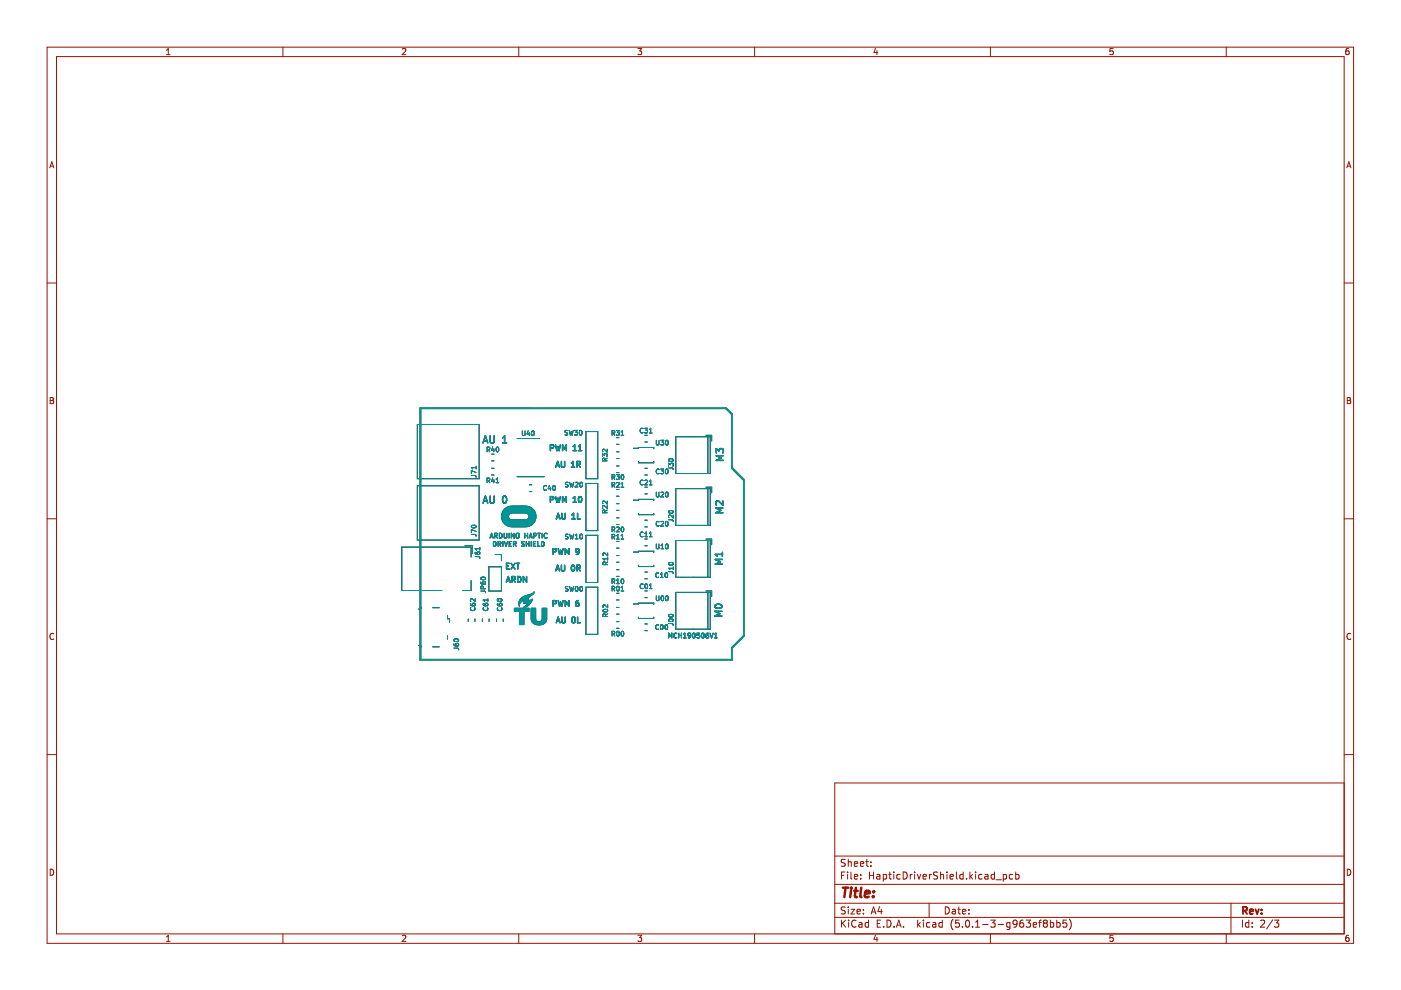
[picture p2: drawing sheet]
<svg xmlns="http://www.w3.org/2000/svg" width="297mm" height="210mm" viewBox="0 0 297 210" stroke-linecap="round" stroke-linejoin="round" font-family="sans-serif">
<g fill="none" stroke="#981200" stroke-width=".21">
<path d="M10 10h277v190h-277zM12 12h273v186h-273zM35.3 11.6h.8M35.3 10.7l.4-.4v1.3M60 10v2M85.3 10.4l.5-.1 .3 .4-.9 .9h.9M110 10v2M135.2 10.3h.9l-.5 .5 .4 .1v.6l-.2 .1-.6-.1M160 10v2M185.6 10.2l-.3 1h.8M185.9 10.7v.9M210 10v2"/>
<path d="M236 10.3h-.6l-.1 .6 .6-.1 .1 .7-.2 .1-.5-.1M260 10v2M285.9 10.3l-.3 .1-.2 .2-.1 .7 .3 .3 .4-.1-.1-.7h-.3l-.3 .2M10.6 35.6l.4-1.3 .4 1.3M10.7 35.2h.6M285.6 35.6l.4-1.3 .4 1.3M285.7 35.2h.6M10 60h2M285 60h2M10.6 84.3h.5l.2 .2-.2 .4 .2 .1 .1 .3-.3 .3h-.5zM10.6 84.9h.5M285.6 84.3h.5l.2 .2-.2 .4 .2 .1 .1 .3-.3 .3h-.5z"/>
<path d="M285.6 84.9h.5M10 110h2M285 110h2M11.4 134.4a.58 .58 0 0 0-.8 .5 .58 .58 0 0 0 .8 .6M286.4 134.4a.58 .58 0 0 0-.8 .5 .58 .58 0 0 0 .8 .6M10 160h2M285 166h-108v32M285 160h2M10.6 184.3a.66 .66 0 0 1 .8 .6 .66 .66 0 0 1-.8 .7zM35.3 198.7l.4-.4v1.3M35.3 199.6h.8M60 198v2"/>
<path d="M85.3 198.4l.5-.1 .3 .4-.9 .9h.9M110 198v2M135.2 198.3h.9l-.5 .5 .4 .1v.6l-.2 .1-.6-.1M160 198v2M177 194.5h108M177 191.5h108M177 187.5h108M177 181.5h108M178.4 195.1v1.5M178.4 185.6h.5M178.6 195.7l.7 .9M179.1 184.9h-.7v1.5"/>
<path d="M179.2 192.4l-.6-.1-.2 .1v.5l.7 .2 .1 .4-.3 .3-.6-.1M179.2 182.3l-.6-.1-.2 .1v.5l.7 .2 .1 .4-.3 .3-.6-.1M179.3 195.1l-.9 .8M179.7 184.9v.1M179.7 185.4v1M179.8 182.2v1.5M179.8 192.3v.1M179.8 192.8v1M179.8 182.8l.3-.1 .3 .1 .1 .9M179.9 195.1v.1M179.9 195.6v1M180.4 192.8h.8l-.8 1h.8"/>
<path d="M180.4 184.9v1.3l.2 .2M181.1 185.9l.7-.2v-.2l-.5-.1-.2 .2 .1 .7h.6M181.1 183.2l.7-.2v-.2l-.5-.1-.2 .2 .1 .7h.6M181.5 195.2a.71 .71 0 0 0-1 .5 .71 .71 0 0 0 .7 .9l.3-.2M181.7 193.3l.7-.2-.1-.2-.4-.1-.2 .2 .1 .7h.5M182.1 195.7h.6l.1 .9M182.4 183.2l.7-.2v-.2l-.5-.1-.2 .2 .1 .7h.6M182.5 186.2v.2M182.5 185.5v.1M182.8 195.9l-.5 .1-.2 .2 .2 .4 .5-.1M183.1 193.6v.2M183.1 192.9v.1"/>
<path d="M183.6 182.7h.5M183.8 182.2v1.3l.3 .2M184.1 195.7l-.4-.1-.3 .3 .2 .6h.5M184.1 195.1v1.5M184.3 185.6h.9M184.3 184.9v1.5M184.6 183.5v.2M184.6 182.8v.1M184.7 193.8l.5-1.5 .5 1.5M184.8 193.4h.8M185.2 184.9v1.5M185.6 198.2l-.3 1h.8"/>
<path d="M185.9 185.5h.6l.1 .9M185.9 198.7v.9M186 195.8h.5M186.5 192.2l-.4 1.1h1M186.6 185.7l-.5 .1-.3 .2 .3 .4 .5-.1M186.7 195.1h-.7v1.5h.7M186.8 192.8v1M187.3 185.5l.4-.1 .3 .3-.2 .6h-.5M187.3 185.4v1.5M187.3 196.4v.2M188.1 195.1a.76 .76 0 0 1 .8 .7 .76 .76 0 0 1-.8 .8zM188.4 185.4h.6"/>
<path d="M188.6 184.9v1.3l.4 .2M189.5 184.9v.1M189.5 185.4v1M189.6 196.4v.2M190.1 196.6l.5-1.5 .5 1.5M190.2 196.2h.7M190.8 185.5l-.4-.1-.3 .3 .2 .6h.5M191.5 184.9a.76 .76 0 0 1 .9 .7 .76 .76 0 0 1-.9 .8zM191.6 196.4v.2M193 185.4v1M193.4 185.4l-.4 .3M193.9 184.9v.1"/>
<path d="M193.9 185.4v1M194.5 185.4l.3 1 .4-1M194.6 195.1v1.5M194.7 196l.4 .6M195.1 195.6l-.5 .6M195.7 185.9l.7-.2-.1-.2-.4-.1-.2 .2 .1 .7h.5M195.8 195.1v.1M195.8 195.6v1M197 191.5v3M197.1 185.4v1M197.1 195.7l-.4-.1-.3 .3 .2 .6h.5M197.5 185.4l-.4 .3"/>
<path d="M197.8 195.7h.5l.1 .9M198.4 195.9l-.5 .1-.2 .2 .2 .4 .5-.1M198.8 185l-.6-.1-.3 .3 .2 .3 .6 .3v.4l-.2 .2-.6-.1M199.4 185.5l.2-.1 .4 .1 .1 .9M199.4 184.9v1.5M199.8 195.7l-.5-.1-.2 .3 .1 .6h.6M199.8 195.1v1.5M200.4 192.3a.76 .76 0 0 1 .9 .7 .76 .76 0 0 1-.9 .8zM200.8 184.9v.1M200.8 185.4v1M201.4 185.9l.7-.2v-.2l-.5-.1-.2 .2 .1 .7h.6M201.9 192.9h.6l.1 .9"/>
<path d="M202.1 194.9a1.72 1.72 0 0 0 0 2.3M202.6 193.1l-.5 .1-.3 .2 .3 .4 .5-.1M202.8 184.9v1.3l.2 .2M203.1 192.8h.5M203.3 192.3v1.3l.3 .2M203.3 195.1h-.7v.7l.2-.1h.5l.1 .2-.1 .5-.2 .2-.5-.2M204.1 193.3l.7-.2-.1-.2-.4-.1-.2 .2v.7h.6M204.1 196.4v.2M204.2 185.5l-.4-.1-.3 .3 .1 .6h.6M204.2 184.9v1.5M204.8 195.2l.3-.1a.8 .8 0 0 1 .5 .7 .8 .8 0 0 1-.5 .8l-.4-.6zM204.9 186.2v.2"/>
<path d="M205.4 193.6v.2M205.4 192.9v.1M205.6 184.9v1.5M205.8 185.8l.4 .6M206.2 196.4v.2M206.2 185.4l-.6 .6M206.8 196.6h.9M206.8 195.5l.5-.4v1.5M206.8 184.9v.1M206.8 185.4v1M208.2 185.5l-.4-.1-.3 .3 .1 .6h.6M208.3 196h1.2"/>
<path d="M208.8 185.5h.6l.1 .9M209.5 185.7l-.5 .1-.2 .2 .2 .4 .5-.1M210 198v2M210.1 195.1h.9l-.5 .6 .4 .1v.6l-.2 .2-.6-.2M210.8 185.5l-.4-.1-.3 .3 .2 .6h.5M210.8 184.9v1.5M211.2 186.5h1.1M211.6 196h1.2M212.7 185.5l.4-.1 .3 .3-.1 .6h-.6M212.7 185.4v1.5M214.1 195.7l-.4-.1-.3 .3 .2 .6h.5M214.1 195.6v1.2l-.3 .3-.3-.1"/>
<path d="M214.7 185.5l-.4-.1-.3 .3 .1 .6h.6M215.3 185.5l.5-.1 .3 .3-.2 .6h-.6M215.3 184.9v1.5M215.6 195.7l-.3 .3-.4-.1-.1-.2v-.3l.3-.3 .4 .1 .1 .2a1 1 0 0 1-.4 1.2h-.3M216.9 195.1l-.4 .1a1.01 1.01 0 0 0 0 1.4l.5-.2 .1-.5-.3-.2h-.5l-.1 .2M217.6 195.1h.9l-.5 .6 .4 .1v.6l-.2 .2-.6-.2M219.1 196.1l.7-.2-.1-.2-.4-.1-.2 .2v.7h.6M220.2 195.6h.6M220.8 195.1l-.4 .2v1.3M221.5 195.7l-.3 .3v.3l.3 .3h.3l.3-.3v-.3l-.3-.3M221.5 195.7l-.3-.3 .3-.3h.3l.3 .3-.3 .3M221.5 195.7h.3"/>
<path d="M222.7 195.7l.4-.1 .3 .3-.1 .6h-.6M222.7 195.1v1.5M224.1 195.7l.4-.1 .3 .3-.2 .6h-.5M224.1 195.1v1.5M226.1 195.1h-.7l-.1 .7 .3-.1h.5l.1 .2-.1 .5-.2 .2-.6-.2M226.7 194.9a1.72 1.72 0 0 1 0 2.3M236 198.3h-.6l-.1 .6h.6l.1 .6-.2 .1-.5-.1M260 198v2M261 191.5v6.5M263.4 195.1v1.5M264.8 195.7l-.5-.1-.2 .3 .1 .6h.6M264.8 195.1v1.5"/>
<path d="M265.5 196.4v.2M265.5 195.7v.1M267.3 195.2l.5-.1 .3 .4-.9 1.1h.9M269.8 195l-1.2 1.9M270.2 195.1h.9l-.5 .6 .5 .1v.6l-.3 .2-.6-.2M285.6 184.3a.66 .66 0 0 1 .8 .6 .66 .66 0 0 1-.8 .7zM285.9 198.3l-.3 .1-.2 .2-.1 .7 .3 .3 .4-.1-.1-.6-.3-.1-.3 .2"/>
</g>
<path d="M263.5 193.1l.8-.1 .1-.2-.1-.4-.8-.1v1.5M263.9 193.1l.5 .7M265 193.3l.7-.2-.1-.2-.4-.1-.2 .2v.7h.6M266.2 192.8l.3 1 .4-1M267.5 193.6v.2M267.5 192.9v.1" fill="none" stroke="#981200" stroke-width=".39"/>
<path d="M178.7 188.2h1.1M179.3 188.2l-.3 2M180.4 188.9l-.1 1.3M180.5 188.2v.2M181.1 188.9h.8M181.5 188.2l-.3 1.7 .1 .2 .4 .1M182.6 188.2l-.2 1.7 .2 .3M183.4 189.5l1-.1-.1-.4-.5-.1-.4 .3v.9h.8M185.1 190v.2M185.3 189l-.1 .2" fill="none" stroke="#981200" stroke-width=".52"/>
<g fill="none" stroke="#000" stroke-width=".21">
<path d="M88.5 90h13.1v11.5h-13.1zM89.1 86.5l64.8-.1 1.4 1.4v11.4l2.5 2.5v33.2l-2.5 2.5v2.6h-66.2zM100.9 98.9v.5M100.9 99.1h-1l.3 .3M103.3 95.3h.4l.1-.4-.5-.1v1M103.5 95.3l.3 .5M104.2 99.3h.5M104.2 97.7h.5M104.2 96.3h.5M104.5 94.8l-.3 .7h.6M104.7 95.1v.7M105.3 94.9l.1-.1a.49 .49 0 0 1 .4 .5 .49 .49 0 0 1-.5 .5l-.1-.4z"/>
<path d="M109.7 93h4.6M110.7 91.4v.8l.2 .2 .4-.2v-.8M112 91.3l-.3 .7h.7M112.2 91.7v.7M112.8 91.4h.1a.49 .49 0 0 1 .4 .5 .49 .49 0 0 1-.5 .4l-.1-.3zM120.3 91.3h-.5a.42 .42 0 0 0 .5 .6v.3h-.5M120.7 91.3l.2 1 .2-.8 .2 .8 .2-1M121.8 91.3h.6l-.3 .3 .3 .1v.5h-.6M122.9 91.3h.2a.49 .49 0 0 1 .3 .5 .49 .49 0 0 1-.4 .4l-.2-.3zM124.2 91.5h2.5v10h-2.5zM127.7 96.8v-.6l.4 .3 .1-.3h.4v.6M128.3 97.7l-.1-.5h-.4l-.1 .5h1"/>
<path d="M128.7 95.2v.7l-.7-.7-.3 .2 .1 .4M128.7 97.1l-.4 .4M129.8 91.8h.4l.1-.4-.5-.1v1M130 91.8l.3 .5M130.7 91.3h.6l-.3 .4 .2 .1v.4h-.5M130.7 98.8h.5M130.7 94.2h.5M130.7 92.8h.5M130.7 95.8h.5M130.7 97.2h.5M131.7 92.3h.5M131.7 91.6l.3-.3v1"/>
<path d="M134.3 95.1h1.1v-.2h3.2v.3M135.4 97.9v.2h3.2v-.2M136.3 90.9a.44 .44 0 0 0-.6 .4 .44 .44 0 0 0 .6 .4M136.7 90.8h.6l-.3 .4 .2 .1v.4h-.5M136.7 99.3h.5M136.7 93.7h.5M136.7 92.3h.5M137.7 91.1l.3-.3v1M137.7 91.8h.5M139.1 93.4v.8l.2 .2 .4-.2v-.8M139.7 99.5a.44 .44 0 0 0-.6 .5 .44 .44 0 0 0 .6 .4M140.1 99.5h.6l-.3 .3 .2 .1v.5h-.5"/>
<path d="M140.1 93.4h.6l-.3 .3 .3 .1v.5h-.6M141.2 99.5h.1a.49 .49 0 0 1 .4 .5 .49 .49 0 0 1-.5 .4l-.1-.3zM141.2 93.4h.1a.49 .49 0 0 1 .4 .5 .49 .49 0 0 1-.5 .4l-.1-.3zM141.7 98.8v-.6l.4 .3 .1-.2h.4v.5M141.7 99.2l.9 .1 .1 .3M141.8 97.4a.49 .49 0 0 1 .6-.2 .49 .49 0 0 1 .3 .5 .49 .49 0 0 1-.6 .2 .49 .49 0 0 1-.3-.5zM143.3 92.6h7.3v7.8h-7.3zM149.7 92.3h1.2v1.2M150.1 92.6v7.8M88.5 103h13.1v11.5h-13.1zM98.6 115.7h1.6v1.7M99.9 118.1v-2.1h-14.7v9.2h8.5"/>
<path d="M99.9 113.3l.9 .1 .1 .3M99.9 100.8l.9 .1 .1 .3M100 111.5a.49 .49 0 0 1 .6-.2 .49 .49 0 0 1 .3 .5 .49 .49 0 0 1-.6 .2 .49 .49 0 0 1-.3-.5zM100.7 117.1l.3 .4 .5 .1 .2-.2-.1-.3h-.4l-.1 .3 .2 .2M100.7 118l.9 .1 .1 .3M100.9 100.2l-1-.4v.6M100.9 112.7l-1-.4v.6M101.7 116.1v.5M101.7 116.3h-1l.3 .3M103.3 101.9l.4-.1 .1-.4h-.5v1M103.5 101.9l.3 .5M104.2 100.7h.5"/>
<path d="M104.5 101.3l-.3 .7h.6M104.7 101.7v.7M105 117.6h1.3v1.3M105.2 102.4h.5M105.2 101.6l.3-.2v1M109.7 101h.1M109.7 101.1h5.7M112.2 102.8h.5M112.2 104.2h.5M115.8 103a.44 .44 0 0 0-.6 .5 .44 .44 0 0 0 .6 .4M116.5 102.9l-.3 .7h.6M116.7 103.3v.7"/>
<path d="M117.3 103h.1a.49 .49 0 0 1 .4 .5 .49 .49 0 0 1-.5 .4l-.1-.3zM119.9 113.3a.42 .42 0 0 0 .5 .6v.3h-.5M120 113.3h-.1M120 113.3h.4M120.4 102.3h-.5a.42 .42 0 0 0 .5 .6v.3h-.5M120.8 113.3l.2 1 .2-.8 .2 .8 .2-1M120.8 102.3l.2 1 .2-.8 .2 .8 .2-1M122 114.3h.5M122 102.3h.4l.1 .2-.6 .8h.6M122 113.5l.3-.2v1M123 113.3h.2a.49 .49 0 0 1 .3 .5 .49 .49 0 0 1-.4 .4l-.2-.3zM123 102.3h.2a.49 .49 0 0 1 .3 .5 .49 .49 0 0 1-.4 .4l-.2-.3z"/>
<path d="M124.2 102.5h2.5v10h-2.5zM124.2 113.5h2.5v10h-2.5zM128.3 108.7l-.1-.5h-.4l-.1 .5h1M128.4 119.7l-.1-.5h-.4l-.1 .5h1M128.7 106.2v.7l-.7-.7-.3 .2 .1 .4M128.7 107.2v.6l-.7-.6-.3 .2 .1 .4M128.7 108.1l-.4 .4M128.8 117.2v.7l-.7-.7-.3 .2 .1 .4M128.8 118.2v.6M128.8 119.1l-.4 .4M128.8 118.5h-1l.3 .3M129.8 112.3l.4-.1 .1-.4h-.5v1"/>
<path d="M129.8 101.2l.4-.1 .1-.4h-.5v1M129.8 113.8h.4l.1-.4-.5-.1v1M129.8 102.8h.4l.1-.4-.5-.1v1M130 113.8l.3 .5M130 112.3l.3 .5M130 102.8l.3 .5M130 101.2l.3 .5M130.7 100.7h.6l-.3 .3 .2 .1v.5h-.5M130.7 114.3h.6M130.7 111.8h.4l.2 .2-.6 .8h.6M130.7 102.4l.4-.1 .2 .3-.6 .7h.6M130.7 113.6l.3-.3v1"/>
<path d="M130.7 108.2h.5M130.7 114.8h.5M130.7 116.2h.5M130.7 119.2h.5M130.7 117.8h.5M130.7 111.2h.5M130.7 109.8h.5M130.7 105.2h.5M130.7 103.8h.5M130.7 106.8h.5M130.7 100.2h.5M131.7 114.3h.5"/>
<path d="M131.7 103.3h.5M131.7 102.6l.3-.3v1M131.7 113.6l.3-.3v1M131.8 111.8h.1a.49 .49 0 0 1 .4 .5 .49 .49 0 0 1-.5 .4l-.1-.3zM131.8 100.7h.1a.49 .49 0 0 1 .4 .5 .49 .49 0 0 1-.5 .4l-.1-.3zM134.3 117.1h1.1v-.2h3.2v.3M134.3 106.1h1.1v-.2h3.2v.3M135.4 108.9v.2h3.2v-.2M135.4 119.9v.2h3.2v-.2M136.3 112.9a.44 .44 0 0 0-.6 .4 .44 .44 0 0 0 .6 .4M136.3 101.9a.44 .44 0 0 0-.6 .4 .44 .44 0 0 0 .6 .4M136.7 101.9l.4-.1 .2 .3-.6 .7h.6"/>
<path d="M136.7 113.8h.6M136.7 113.1l.3-.3v1M136.7 114.3h.5M136.7 115.7h.5M136.7 110.3h.5M136.7 111.7h.5M136.7 103.3h.5M136.7 104.7h.5M136.7 100.7h.5M137.7 102.1l.3-.3v1M137.7 113.1l.3-.3v1M137.7 113.8h.5"/>
<path d="M137.7 102.8h.5M139.1 115.4v.8l.2 .2 .4-.2v-.8M139.1 104.4v.8l.2 .2 .4-.2v-.8M139.7 110.6a.44 .44 0 0 0-.6 .5 .44 .44 0 0 0 .6 .4M140.1 110.6h.4l.2 .2-.6 .8h.6M140.1 116.4h.6M140.1 115.6l.3-.2v1M140.1 104.4h.4l.2 .2-.6 .8h.6M141.2 110.6h.1a.49 .49 0 0 1 .4 .5 .49 .49 0 0 1-.5 .4l-.1-.3zM141.2 104.4h.1a.49 .49 0 0 1 .4 .5 .49 .49 0 0 1-.5 .4l-.1-.3zM141.2 115.4h.1a.49 .49 0 0 1 .4 .5 .49 .49 0 0 1-.5 .4l-.1-.3zM141.7 110.2l.9 .1 .1 .3"/>
<path d="M141.8 108.4a.49 .49 0 0 1 .6-.2 .49 .49 0 0 1 .3 .5 .49 .49 0 0 1-.6 .2 .49 .49 0 0 1-.3-.5zM141.8 119.4a.49 .49 0 0 1 .6-.2 .49 .49 0 0 1 .3 .5 .49 .49 0 0 1-.6 .2 .49 .49 0 0 1-.3-.5zM142.7 109.2v.6l-.7-.6-.3 .2 .1 .4M143.3 103.6h7.3v7.8h-7.3zM143.3 114.6h7.3v7.8h-7.3zM149.7 114.3h1.2v1.2M149.7 103.3h1.2v1.2M150.1 103.6v7.8M150.1 114.6v7.8M88.7 136.9h.5v.3h.1M89.3 128.9h-.1v.3h-.5M91.7 128.9h1.4"/>
<path d="M91.7 137.2h1.4M94.9 130.5v.7h.4v.7M94.9 134.8v.7M96.2 137.4l.9 .1 .1 .3M96.2 136.5l.3 .4 .5 .1 .2-.2-.1-.3h-.4l-.1 .3 .2 .2M96.3 135.6a.49 .49 0 0 1 .6-.2 .49 .49 0 0 1 .3 .5 .49 .49 0 0 1-.6 .2 .49 .49 0 0 1-.3-.5zM99.3 131.2v.6M99.7 128l.3 .4 .5 .1 .2-.2-.1-.4-.4 .1-.1 .3 .2 .2M99.8 128.8a.44 .44 0 0 0 .4 .7 .44 .44 0 0 0 .4-.7M99.9 123.1v2.1h-1.8M100.7 131.2v.6M100.7 126.9v.7l-.7-.7-.3 .2 .1 .4"/>
<path d="M101.9 125.3l.9 .1 .1 .3M101.9 123.4l.3 .4 .5 .1 .2-.2-.1-.3h-.4l-.1 .3 .2 .2M102 122.5a.49 .49 0 0 1 .6-.2 .49 .49 0 0 1 .3 .5 .49 .49 0 0 1-.6 .2 .49 .49 0 0 1-.3-.5zM102.3 131.2v.6M102.4 128l.3 .4 .5 .1 .2-.2-.1-.4-.4 .1-.1 .3 .2 .2M102.5 124.8l-.1-.4-.4-.1-.1 .5h1M102.5 128.8a.44 .44 0 0 0 .4 .7 .44 .44 0 0 0 .4-.7M103.4 126.9v.6M103.4 127.2h-1l.3 .3M103.7 120.2h2.6v5.1h-2.6zM103.7 131.2v.6M105.3 131.2v.6"/>
<path d="M105.4 128l.3 .4 .5 .1 .2-.2-.1-.4-.4 .1-.1 .3 .2 .2M105.5 127.1a.49 .49 0 0 1 .6-.2 .49 .49 0 0 1 .3 .5 .49 .49 0 0 1-.6 .2 .49 .49 0 0 1-.3-.5zM105.5 128.8a.44 .44 0 0 0 .4 .7 .44 .44 0 0 0 .4-.7M106.7 131.2v.6M120.4 124.4h-.5a.42 .42 0 0 0 .5 .6v.3h-.5M120.8 124.4l.2 1 .2-.8 .2 .8 .2-1M122.1 124.4h.1a.49 .49 0 0 1 .4 .5 .49 .49 0 0 1-.5 .4l-.1-.3zM123 124.4h.2a.49 .49 0 0 1 .3 .5 .49 .49 0 0 1-.4 .4l-.2-.3zM124.2 124.5h2.5v10h-2.5zM127.9 129.3a.48 .48 0 0 1 .6-.2 .48 .48 0 0 1 .3 .5 .49 .49 0 0 1-.6 .2 .49 .49 0 0 1-.3-.5zM128.4 130.7l-.1-.5h-.4l-.1 .5h1M128.8 128.2v.7l-.7-.7-.3 .2 .1 .4"/>
<path d="M128.8 130.1l-.4 .4M129.8 124.8h.4l.1-.4-.5-.1v1M129.8 123.3l.4-.1 .1-.4h-.5v1M129.8 134.4l.4-.1 .1-.4h-.5v1M130 134.4l.3 .5M130 124.8l.3 .5M130 123.3l.3 .5M130.7 123l.3-.2v1M130.7 123.8h.6M130.7 127.2h.5M130.7 131.8h.5M130.7 130.2h.5"/>
<path d="M130.7 133.2h.5M130.7 125.8h.5M130.7 128.8h.5M130.7 120.8h.5M130.7 122.2h.5M130.8 124.4l.2-.1a.49 .49 0 0 1 .3 .5 .49 .49 0 0 1-.4 .5l-.2-.4zM130.9 133.9h.1a.49 .49 0 0 1 .3 .5 .49 .49 0 0 1-.4 .4l-.2-.3zM131.7 125.3h.5M131.7 124.6l.3-.3v1M131.8 133.9h.1a.49 .49 0 0 1 .4 .5 .49 .49 0 0 1-.5 .4l-.1-.3zM131.8 122.8h.1a.49 .49 0 0 1 .4 .5 .49 .49 0 0 1-.5 .4l-.1-.3zM134.3 128.1h1.1v-.2h3.2v.3"/>
<path d="M135.4 130.9v.2h3.2v-.2M136.3 123.9a.44 .44 0 0 0-.6 .4 .44 .44 0 0 0 .6 .4M136.7 133.7h.5M136.7 132.3h.5M136.7 125.3h.5M136.7 126.7h.5M136.7 121.3h.5M136.7 122.7h.5M136.8 123.9h.1a.45 .45 0 0 1 .4 .4 .45 .45 0 0 1-.4 .5l-.2-.4zM137.2 123.9h.1M137.7 124.8h.5M137.7 124.1l.3-.3v1"/>
<path d="M139.1 126.4v.8l.2 .2 .4-.2v-.8M139.6 132.5a.44 .44 0 0 0-.6 .5 .44 .44 0 0 0 .6 .4M139.6 121.5a.44 .44 0 0 0-.6 .5 .44 .44 0 0 0 .6 .4M140 121.7l.3-.2v1M140 122.5h.6M140.1 132.5h.2a.49 .49 0 0 1 .3 .5 .49 .49 0 0 1-.4 .4l-.2-.3zM140.2 126.4h.2a.49 .49 0 0 1 .3 .5 .49 .49 0 0 1-.4 .4l-.2-.3zM141.1 132.5h.1a.49 .49 0 0 1 .4 .5 .49 .49 0 0 1-.5 .4l-.1-.3zM141.1 121.5h.1a.49 .49 0 0 1 .4 .5 .49 .49 0 0 1-.5 .4l-.1-.3zM141.2 126.4h.1a.49 .49 0 0 1 .4 .5 .49 .49 0 0 1-.5 .4l-.1-.3zM141.7 132.2l.9 .1 .1 .3M141.7 121.2l.9 .1 .1 .3"/>
<path d="M141.8 130.4a.49 .49 0 0 1 .6-.2 .49 .49 0 0 1 .3 .5 .49 .49 0 0 1-.6 .2 .49 .49 0 0 1-.3-.5zM141.8 131.3a.48 .48 0 0 1 .6-.1 .48 .48 0 0 1 .3 .4 .49 .49 0 0 1-.6 .3 .49 .49 0 0 1-.3-.5zM142.7 120.2v.6M142.7 120.5h-1l.3 .3M143.3 125.6h7.3v7.8h-7.3zM149.7 125.3h1.2v1.2M150.1 125.6v7.8"/>
</g>
<g fill="none" stroke="#000" stroke-width=".25">
<path d="M103.9 114.1l.3-1 .4 1M104 113.8h.5M104.6 114.8a.51 .51 0 0 1 .6 .5 .51 .51 0 0 1-.6 .5zM104.9 113.6h.5v-.4l-.5-.1v1M105.1 113.6l.4 .5M105.6 115.4l.5-.1 .1-.4-.6-.1v1M105.9 115.4l.3 .4M105.9 113.1a.51 .51 0 0 1 .6 .5 .51 .51 0 0 1-.6 .5zM106.6 114.8v1M106.9 113.1v.8l.2 .2 .4-.2v-.8M107 114.8l.3 1 .3-1M107.9 113.1v1"/>
<path d="M108 115.3h.3M108.4 114.8h-.4v1h.4M108.9 115.4l.4-.1 .1-.4-.5-.1v1M109 113.1v1l-.6-1v1M109.1 115.4l.3 .4M109.6 113.1l.4 .1 .1 .5-.3 .4-.3-.2-.1-.5zM111.2 114.9h-.6a.42 .42 0 0 0 .5 .5v.4h-.5M111.3 113.1v1M111.3 113.6h.5M111.6 115.3h.6M111.6 114.8v1M111.8 113.1v1"/>
<path d="M112.2 114.8v1M112.2 114.1l.3-1 .3 1M112.3 113.8h.4M112.6 114.8v1M113.1 115.3h.3M113.2 113.6h.5v-.4l-.5-.1v1M113.6 114.8h-.5v1h.5M114 114.8v1h.5M114 113.1h.6M114.3 113.1v1M114.8 114.8a.51 .51 0 0 1 .6 .5 .51 .51 0 0 1-.6 .5zM114.9 113.1v1"/>
<path d="M116 113.2a.44 .44 0 0 0-.6 .4 .44 .44 0 0 0 .6 .4M141.8 135.3v-1l.3 .7 .3-.7v1M143.5 134.3a.44 .44 0 0 0-.6 .5 .44 .44 0 0 0 .6 .4M143.9 134.3v1M143.9 134.7h.6M144.5 134.3v1M144.9 135.3h.6M144.9 134.5l.3-.2v1M146.4 134.7l-.2 .2-.2-.1-.1-.5h.3l.2 .1v.6l-.4 .3M146.9 134.3h.2a.49 .49 0 0 1 .3 .5 .49 .49 0 0 1-.4 .4l-.2-.3zM148.3 134.3h-.5v.4h.4l.1 .5h-.5M148.8 134.3h.2a.49 .49 0 0 1 .3 .5 .49 .49 0 0 1-.4 .4l-.2-.3z"/>
<path d="M150.1 134.3l-.4 .2v.6l.2 .2 .3-.1-.1-.5-.2-.1-.2 .2M150.5 134.3l.4 1 .3-1M151.5 135.3h.6M151.5 134.5l.3-.2v1"/>
</g>
<g fill="none" stroke="#000" stroke-width=".3">
<path d="M102.4 93.9l.5-1.5 .5 1.5M102.6 93.5h.7M103.9 92.4v1.2l.3 .3 .4-.1 .2-.2v-1.2M106.6 93.9h.8M106.6 92.8l.4-.4v1.5M116.7 95l.6-.1v-.4l-.6-.2v1.2M117.8 94.3l.3 1.2 .2-.8 .2 .8 .3-1.2M117.8 99l.4-1.2 .4 1.2M117.9 98.7h.6M119 97.8v1l.3 .2 .4-.2v-1M119.3 95.5v-1.2l.4 .9 .4-.9v1.2M121.1 99h.7"/>
<path d="M121.1 98.2l.4-.4v1.2M121.5 94.7l.3-.4v1.2M121.5 95.5h.7M122.3 98.5l.6-.1 .1-.4-.7-.2v1.2M122.6 98.5l.4 .5M122.6 95.5h.7M122.6 94.7l.4-.4v1.2M151.9 96v-.9l.5 .5 .2-.4h.6l.2 .2-.2 .6M153.4 96.6h-1.5l1 .5-1 .5h1.5M102.4 106.7l.5-1.5 .5 1.5M102.6 106.3h.7M103.9 105.2v1.2l.3 .3 .4-.1 .2-.2v-1.2"/>
<path d="M106.7 105.3l.2-.1a.8 .8 0 0 1 .5 .7 .8 .8 0 0 1-.5 .8l-.3-.6zM108 119.4h-.6v1.2h.6M108.4 119.4l.8 1.2M109.2 119.4l-.8 1.2M109.5 119.4h.6M109.8 119.4v1.2M116.7 105.9h.6v-.5l-.6-.1v1.2M117.3 117l.5-.1 .1-.4-.6-.2v1.2M117.8 105.3l.3 1.2 .2-.9 .2 .9 .3-1.2M117.9 110l.4-1.2 .4 1.2M118.1 109.7h.5M118.4 116.3l.2 1.2 .3-.8 .2 .8 .3-1.2"/>
<path d="M119 119.8v1l.3 .2 .4-.2v-1M119.1 108.8v1l.3 .2 .4-.2v-1M119.3 106.5v-1.2l.4 .9 .4-.9v1.2M119.8 117.5v-1.2l.4 .9 .4-.9v1.2M121.3 120l.1-.2a.64 .64 0 0 1 .4 .6 .64 .64 0 0 1-.4 .6l-.3-.4zM121.3 110h.6M121.3 109.2l.3-.4v1.2M121.5 106.5h.7M121.5 105.6l.3-.3v1.2M122.5 108.8v1.2h.5M122.8 116.9l-.3 .2-.3-.1-.1-.5 .4-.2 .3 .3-.1 .7-.2 .2h-.3M122.8 105.4l.1-.1a.64 .64 0 0 1 .4 .6 .64 .64 0 0 1-.4 .6l-.3-.5z"/>
<path d="M153.2 118.6h-1.5l1 .5-1 .5h1.5M153.2 117.1v.9M153.2 117.5h-1.5l.4 .5M153.3 107.7h-1.5l1 .5-1 .5h1.5M153.3 106.2v.9l-1.1-.9-.4 .3 .1 .6M107.4 123.4l.4-1.2 .4 1.2M107.4 120h.4M107.5 123.1h.5M108.6 122.9l.5-.1 .1-.4-.6-.2v1.2M108.8 122.9l.4 .5M109.8 122.2a.61 .61 0 0 1 .6 .6 .61 .61 0 0 1-.6 .6zM111.6 122.2v1.2l-.6-1.2v1.2"/>
<path d="M117.3 128l.5-.1 .1-.4-.6-.2v1.2M117.8 121l.4-1.2 .4 1.2M117.9 132l.4-1.2 .4 1.2M117.9 120.7h.6M118.1 131.7h.5M118.4 127.3l.2 1.2 .3-.8 .2 .8 .3-1.2M119.1 130.8v1l.3 .2 .4-.2v-1M119.8 128.5v-1.2l.4 .9 .4-.9v1.2M121.4 131l.1-.2a.64 .64 0 0 1 .5 .6 .64 .64 0 0 1-.5 .6l-.2-.4zM122.3 120.5l.6-.1 .1-.4-.7-.2v1.2M122.5 130.8v1.2h.5M122.6 120.5l.4 .5"/>
<path d="M122.6 127.3l-.3 .1-.2 .2v.7l.2 .2 .4-.1-.1-.5-.3-.1-.2 .2M151.6 128.3a.89 .89 0 0 1 1.5 .3 .85 .85 0 0 1-1.5-.1zM153.1 129.6h-1.5l1 .5-1 .5h1.5"/>
</g>
<path d="M89.1 86.6h64.8l1.3 1.2v11.5l2.5 2.5v33l-2.5 2.6v2.5h-66.1z" fill="none" stroke="#000" stroke-width=".38"/>
<g fill="#000" stroke="#000" stroke-width=".21">
<path d="M107 108l.6-.5 .7-.2h3.2a2.25 2.25 0 0 1 2.1 2.6 2.25 2.25 0 0 1-2.8 1.8h-2.3a2.2 2.2 0 0 1-2.2-2.2l1.5 .1a1.38 1.38 0 0 0 1.8 .6h1.9a.78 .78 0 0 0 .6-1 .78 .78 0 0 0-1.1-.4h-2.6a.74 .74 0 0 0-.6 .7h-1.5l.2-.9z" fill-rule="evenodd"/>
<path d="M109.1 129h3.1v.6h-1.1v2.8h-1v-2.8h-1z" fill-rule="evenodd"/>
<path d="M110.5 126.9l.9-.6 1.4-.4 .4-.4-.1 .4-.6 .4a.54 .54 0 0 0-.5 .4 .54 .54 0 0 0 .2 .6l.7-.3a1.98 1.98 0 0 1-1.8 1.7l.5-.4 .1-.7a.37 .37 0 0 1-.3 .4 .37 .37 0 0 1-.4-.5l.4-.7-.7 .6a1.2 1.2 0 0 0-.6 1.1 1.43 1.43 0 0 1 .4-1.6z" fill-rule="evenodd"/>
<path d="M112.6 129h1v2.2a.74 .74 0 0 0 1 .6 .74 .74 0 0 0 .4-1.1v-1.7h.9v2.4a1.74 1.74 0 0 1-1.6 1.1 1.74 1.74 0 0 1-1.7-1.2z" fill-rule="evenodd"/>
</g>
<path d="M89.1 86.5l64.8-.1 1.4 1.4v11.4l2.5 2.5v33.2l-2.5 2.5v2.6h-66.2z" fill="none" stroke="#cdca00" stroke-width=".21"/>
<g fill="none" stroke="#009596" stroke-width=".25">
<path d="M103.9 114.1l.3-1 .4 1M104 113.8h.5M104.6 114.8a.51 .51 0 0 1 .6 .5 .51 .51 0 0 1-.6 .5zM104.9 113.6h.5v-.4l-.5-.1v1M105.1 113.6l.4 .5M105.6 115.4l.5-.1 .1-.4-.6-.1v1M105.9 115.4l.3 .4M105.9 113.1a.51 .51 0 0 1 .6 .5 .51 .51 0 0 1-.6 .5zM106.6 114.8v1M106.9 113.1v.8l.2 .2 .4-.2v-.8M107 114.8l.3 1 .3-1M107.9 113.1v1"/>
<path d="M108 115.3h.3M108.4 114.8h-.4v1h.4M108.9 115.4l.4-.1 .1-.4-.5-.1v1M109 113.1v1l-.6-1v1M109.1 115.4l.3 .4M109.6 113.1l.4 .1 .1 .5-.3 .4-.3-.2-.1-.5zM111.2 114.9h-.6a.42 .42 0 0 0 .5 .5v.4h-.5M111.3 113.1v1M111.3 113.6h.5M111.6 115.3h.6M111.6 114.8v1M111.8 113.1v1"/>
<path d="M112.2 114.8v1M112.2 114.1l.3-1 .3 1M112.3 113.8h.4M112.6 114.8v1M113.1 115.3h.3M113.2 113.6h.5v-.4l-.5-.1v1M113.6 114.8h-.5v1h.5M114 114.8v1h.5M114 113.1h.6M114.3 113.1v1M114.8 114.8a.51 .51 0 0 1 .6 .5 .51 .51 0 0 1-.6 .5zM114.9 113.1v1"/>
<path d="M116 113.2a.44 .44 0 0 0-.6 .4 .44 .44 0 0 0 .6 .4M141.8 135.3v-1l.3 .7 .3-.7v1M143.5 134.3a.44 .44 0 0 0-.6 .5 .44 .44 0 0 0 .6 .4M143.9 134.3v1M143.9 134.7h.6M144.5 134.3v1M144.9 135.3h.6M144.9 134.5l.3-.2v1M146.4 134.7l-.2 .2-.2-.1-.1-.5h.3l.2 .1v.6l-.4 .3M146.9 134.3h.2a.49 .49 0 0 1 .3 .5 .49 .49 0 0 1-.4 .4l-.2-.3zM148.3 134.3h-.5v.4h.4l.1 .5h-.5M148.8 134.3h.2a.49 .49 0 0 1 .3 .5 .49 .49 0 0 1-.4 .4l-.2-.3z"/>
<path d="M150.1 134.3l-.4 .2v.6l.2 .2 .3-.1-.1-.5-.2-.1-.2 .2M150.5 134.3l.4 1 .3-1M151.5 135.3h.6M151.5 134.5l.3-.2v1"/>
</g>
<g fill="none" stroke="#009596" stroke-width=".3">
<path d="M102.4 93.9l.5-1.5 .5 1.5M102.6 93.5h.7M103.9 92.4v1.2l.3 .3 .4-.1 .2-.2v-1.2M106.6 93.9h.8M106.6 92.8l.4-.4v1.5M116.7 95l.6-.1v-.4l-.6-.2v1.2M117.8 94.3l.3 1.2 .2-.8 .2 .8 .3-1.2M117.8 99l.4-1.2 .4 1.2M117.9 98.7h.6M119 97.8v1l.3 .2 .4-.2v-1M119.3 95.5v-1.2l.4 .9 .4-.9v1.2M121.1 99h.7"/>
<path d="M121.1 98.2l.4-.4v1.2M121.5 94.7l.3-.4v1.2M121.5 95.5h.7M122.3 98.5l.6-.1 .1-.4-.7-.2v1.2M122.6 98.5l.4 .5M122.6 95.5h.7M122.6 94.7l.4-.4v1.2M151.9 96v-.9l.5 .5 .2-.4h.6l.2 .2-.2 .6M153.4 96.6h-1.5l1 .5-1 .5h1.5M102.4 106.7l.5-1.5 .5 1.5M102.6 106.3h.7M103.9 105.2v1.2l.3 .3 .4-.1 .2-.2v-1.2"/>
<path d="M106.7 105.3l.2-.1a.8 .8 0 0 1 .5 .7 .8 .8 0 0 1-.5 .8l-.3-.6zM108 119.4h-.6v1.2h.6M108.4 119.4l.8 1.2M109.2 119.4l-.8 1.2M109.5 119.4h.6M109.8 119.4v1.2M116.7 105.9h.6v-.5l-.6-.1v1.2M117.3 117l.5-.1 .1-.4-.6-.2v1.2M117.8 105.3l.3 1.2 .2-.9 .2 .9 .3-1.2M117.9 110l.4-1.2 .4 1.2M118.1 109.7h.5M118.4 116.3l.2 1.2 .3-.8 .2 .8 .3-1.2"/>
<path d="M119 119.8v1l.3 .2 .4-.2v-1M119.1 108.8v1l.3 .2 .4-.2v-1M119.3 106.5v-1.2l.4 .9 .4-.9v1.2M119.8 117.5v-1.2l.4 .9 .4-.9v1.2M121.3 120l.1-.2a.64 .64 0 0 1 .4 .6 .64 .64 0 0 1-.4 .6l-.3-.4zM121.3 110h.6M121.3 109.2l.3-.4v1.2M121.5 106.5h.7M121.5 105.6l.3-.3v1.2M122.5 108.8v1.2h.5M122.8 116.9l-.3 .2-.3-.1-.1-.5 .4-.2 .3 .3-.1 .7-.2 .2h-.3M122.8 105.4l.1-.1a.64 .64 0 0 1 .4 .6 .64 .64 0 0 1-.4 .6l-.3-.5z"/>
<path d="M153.2 118.6h-1.5l1 .5-1 .5h1.5M153.2 117.1v.9M153.2 117.5h-1.5l.4 .5M153.3 107.7h-1.5l1 .5-1 .5h1.5M153.3 106.2v.9l-1.1-.9-.4 .3 .1 .6M107.4 123.4l.4-1.2 .4 1.2M107.4 120h.4M107.5 123.1h.5M108.6 122.9l.5-.1 .1-.4-.6-.2v1.2M108.8 122.9l.4 .5M109.8 122.2a.61 .61 0 0 1 .6 .6 .61 .61 0 0 1-.6 .6zM111.6 122.2v1.2l-.6-1.2v1.2"/>
<path d="M117.3 128l.5-.1 .1-.4-.6-.2v1.2M117.8 121l.4-1.2 .4 1.2M117.9 132l.4-1.2 .4 1.2M117.9 120.7h.6M118.1 131.7h.5M118.4 127.3l.2 1.2 .3-.8 .2 .8 .3-1.2M119.1 130.8v1l.3 .2 .4-.2v-1M119.8 128.5v-1.2l.4 .9 .4-.9v1.2M121.4 131l.1-.2a.64 .64 0 0 1 .5 .6 .64 .64 0 0 1-.5 .6l-.2-.4zM122.3 120.5l.6-.1 .1-.4-.7-.2v1.2M122.5 130.8v1.2h.5M122.6 120.5l.4 .5"/>
<path d="M122.6 127.3l-.3 .1-.2 .2v.7l.2 .2 .4-.1-.1-.5-.3-.1-.2 .2M151.6 128.3a.89 .89 0 0 1 1.5 .3 .85 .85 0 0 1-1.5-.1zM153.1 129.6h-1.5l1 .5-1 .5h1.5"/>
</g>
<path d="M89.1 86.6h64.8l1.3 1.2v11.5l2.5 2.5v33l-2.5 2.6v2.5h-66.1z" fill="none" stroke="#009596" stroke-width=".38"/>
<g fill="none" stroke="#009596" stroke-width=".21">
<path d="M88.5 90h13.1v11.5h-13.1zM100.9 98.9v.5M100.9 99.1h-1l.3 .3M103.3 95.3h.4l.1-.4-.5-.1v1M103.5 95.3l.3 .5M104.2 99.3h.5M104.2 97.7h.5M104.2 96.3h.5M104.5 94.8l-.3 .7h.6M104.7 95.1v.7M105.3 94.9l.1-.1a.49 .49 0 0 1 .4 .5 .49 .49 0 0 1-.5 .5l-.1-.4zM109.7 93h4.6"/>
<path d="M110.7 91.4v.8l.2 .2 .4-.2v-.8M112 91.3l-.3 .7h.7M112.2 91.7v.7M112.8 91.4h.1a.49 .49 0 0 1 .4 .5 .49 .49 0 0 1-.5 .4l-.1-.3zM120.3 91.3h-.5a.42 .42 0 0 0 .5 .6v.3h-.5M120.7 91.3l.2 1 .2-.8 .2 .8 .2-1M121.8 91.3h.6l-.3 .3 .3 .1v.5h-.6M122.9 91.3h.2a.49 .49 0 0 1 .3 .5 .49 .49 0 0 1-.4 .4l-.2-.3zM124.2 91.5h2.5v10h-2.5zM127.7 96.8v-.6l.4 .3 .1-.3h.4v.6M128.3 97.7l-.1-.5h-.4l-.1 .5h1M128.7 95.2v.7l-.7-.7-.3 .2 .1 .4"/>
<path d="M128.7 97.1l-.4 .4M129.8 91.8h.4l.1-.4-.5-.1v1M130 91.8l.3 .5M130.7 91.3h.6l-.3 .4 .2 .1v.4h-.5M130.7 98.8h.5M130.7 94.2h.5M130.7 92.8h.5M130.7 95.8h.5M130.7 97.2h.5M131.7 92.3h.5M131.7 91.6l.3-.3v1M134.3 95.1h1.1v-.2h3.2v.3"/>
<path d="M135.4 97.9v.2h3.2v-.2M136.3 90.9a.44 .44 0 0 0-.6 .4 .44 .44 0 0 0 .6 .4M136.7 90.8h.6l-.3 .4 .2 .1v.4h-.5M136.7 99.3h.5M136.7 93.7h.5M136.7 92.3h.5M137.7 91.1l.3-.3v1M137.7 91.8h.5M139.1 93.4v.8l.2 .2 .4-.2v-.8M139.7 99.5a.44 .44 0 0 0-.6 .5 .44 .44 0 0 0 .6 .4M140.1 99.5h.6l-.3 .3 .2 .1v.5h-.5M140.1 93.4h.6l-.3 .3 .3 .1v.5h-.6"/>
<path d="M141.2 99.5h.1a.49 .49 0 0 1 .4 .5 .49 .49 0 0 1-.5 .4l-.1-.3zM141.2 93.4h.1a.49 .49 0 0 1 .4 .5 .49 .49 0 0 1-.5 .4l-.1-.3zM141.7 98.8v-.6l.4 .3 .1-.2h.4v.5M141.7 99.2l.9 .1 .1 .3M141.8 97.4a.49 .49 0 0 1 .6-.2 .49 .49 0 0 1 .3 .5 .49 .49 0 0 1-.6 .2 .49 .49 0 0 1-.3-.5zM143.3 92.6h7.3v7.8h-7.3zM149.7 92.3h1.2v1.2M150.1 92.6v7.8M88.5 103h13.1v11.5h-13.1zM98.6 115.7h1.6v1.7M99.9 118.1v-2.1h-14.7v9.2h8.5M99.9 113.3l.9 .1 .1 .3"/>
<path d="M99.9 100.8l.9 .1 .1 .3M100 111.5a.49 .49 0 0 1 .6-.2 .49 .49 0 0 1 .3 .5 .49 .49 0 0 1-.6 .2 .49 .49 0 0 1-.3-.5zM100.7 117.1l.3 .4 .5 .1 .2-.2-.1-.3h-.4l-.1 .3 .2 .2M100.7 118l.9 .1 .1 .3M100.9 100.2l-1-.4v.6M100.9 112.7l-1-.4v.6M101.7 116.1v.5M101.7 116.3h-1l.3 .3M103.3 101.9l.4-.1 .1-.4h-.5v1M103.5 101.9l.3 .5M104.2 100.7h.5M104.5 101.3l-.3 .7h.6"/>
<path d="M104.7 101.7v.7M105 117.6h1.3v1.3M105.2 102.4h.5M105.2 101.6l.3-.2v1M109.7 101h.1M109.7 101.1h5.7M112.2 102.8h.5M112.2 104.2h.5M115.8 103a.44 .44 0 0 0-.6 .5 .44 .44 0 0 0 .6 .4M116.5 102.9l-.3 .7h.6M116.7 103.3v.7M117.3 103h.1a.49 .49 0 0 1 .4 .5 .49 .49 0 0 1-.5 .4l-.1-.3z"/>
<path d="M119.9 113.3a.42 .42 0 0 0 .5 .6v.3h-.5M120 113.3h-.1M120 113.3h.4M120.4 102.3h-.5a.42 .42 0 0 0 .5 .6v.3h-.5M120.8 113.3l.2 1 .2-.8 .2 .8 .2-1M120.8 102.3l.2 1 .2-.8 .2 .8 .2-1M122 114.3h.5M122 102.3h.4l.1 .2-.6 .8h.6M122 113.5l.3-.2v1M123 113.3h.2a.49 .49 0 0 1 .3 .5 .49 .49 0 0 1-.4 .4l-.2-.3zM123 102.3h.2a.49 .49 0 0 1 .3 .5 .49 .49 0 0 1-.4 .4l-.2-.3zM124.2 102.5h2.5v10h-2.5z"/>
<path d="M124.2 113.5h2.5v10h-2.5zM128.3 108.7l-.1-.5h-.4l-.1 .5h1M128.4 119.7l-.1-.5h-.4l-.1 .5h1M128.7 106.2v.7l-.7-.7-.3 .2 .1 .4M128.7 107.2v.6l-.7-.6-.3 .2 .1 .4M128.7 108.1l-.4 .4M128.8 117.2v.7l-.7-.7-.3 .2 .1 .4M128.8 118.2v.6M128.8 119.1l-.4 .4M128.8 118.5h-1l.3 .3M129.8 112.3l.4-.1 .1-.4h-.5v1M129.8 101.2l.4-.1 .1-.4h-.5v1"/>
<path d="M129.8 113.8h.4l.1-.4-.5-.1v1M129.8 102.8h.4l.1-.4-.5-.1v1M130 113.8l.3 .5M130 112.3l.3 .5M130 102.8l.3 .5M130 101.2l.3 .5M130.7 100.7h.6l-.3 .3 .2 .1v.5h-.5M130.7 114.3h.6M130.7 111.8h.4l.2 .2-.6 .8h.6M130.7 102.4l.4-.1 .2 .3-.6 .7h.6M130.7 113.6l.3-.3v1M130.7 108.2h.5"/>
<path d="M130.7 114.8h.5M130.7 116.2h.5M130.7 119.2h.5M130.7 117.8h.5M130.7 111.2h.5M130.7 109.8h.5M130.7 105.2h.5M130.7 103.8h.5M130.7 106.8h.5M130.7 100.2h.5M131.7 114.3h.5M131.7 103.3h.5"/>
<path d="M131.7 102.6l.3-.3v1M131.7 113.6l.3-.3v1M131.8 111.8h.1a.49 .49 0 0 1 .4 .5 .49 .49 0 0 1-.5 .4l-.1-.3zM131.8 100.7h.1a.49 .49 0 0 1 .4 .5 .49 .49 0 0 1-.5 .4l-.1-.3zM134.3 117.1h1.1v-.2h3.2v.3M134.3 106.1h1.1v-.2h3.2v.3M135.4 108.9v.2h3.2v-.2M135.4 119.9v.2h3.2v-.2M136.3 112.9a.44 .44 0 0 0-.6 .4 .44 .44 0 0 0 .6 .4M136.3 101.9a.44 .44 0 0 0-.6 .4 .44 .44 0 0 0 .6 .4M136.7 101.9l.4-.1 .2 .3-.6 .7h.6M136.7 113.8h.6"/>
<path d="M136.7 113.1l.3-.3v1M136.7 114.3h.5M136.7 115.7h.5M136.7 110.3h.5M136.7 111.7h.5M136.7 103.3h.5M136.7 104.7h.5M136.7 100.7h.5M137.7 102.1l.3-.3v1M137.7 113.1l.3-.3v1M137.7 113.8h.5M137.7 102.8h.5"/>
<path d="M139.1 115.4v.8l.2 .2 .4-.2v-.8M139.1 104.4v.8l.2 .2 .4-.2v-.8M139.7 110.6a.44 .44 0 0 0-.6 .5 .44 .44 0 0 0 .6 .4M140.1 110.6h.4l.2 .2-.6 .8h.6M140.1 116.4h.6M140.1 115.6l.3-.2v1M140.1 104.4h.4l.2 .2-.6 .8h.6M141.2 110.6h.1a.49 .49 0 0 1 .4 .5 .49 .49 0 0 1-.5 .4l-.1-.3zM141.2 104.4h.1a.49 .49 0 0 1 .4 .5 .49 .49 0 0 1-.5 .4l-.1-.3zM141.2 115.4h.1a.49 .49 0 0 1 .4 .5 .49 .49 0 0 1-.5 .4l-.1-.3zM141.7 110.2l.9 .1 .1 .3M141.8 108.4a.49 .49 0 0 1 .6-.2 .49 .49 0 0 1 .3 .5 .49 .49 0 0 1-.6 .2 .49 .49 0 0 1-.3-.5z"/>
<path d="M141.8 119.4a.49 .49 0 0 1 .6-.2 .49 .49 0 0 1 .3 .5 .49 .49 0 0 1-.6 .2 .49 .49 0 0 1-.3-.5zM142.7 109.2v.6l-.7-.6-.3 .2 .1 .4M143.3 103.6h7.3v7.8h-7.3zM143.3 114.6h7.3v7.8h-7.3zM149.7 114.3h1.2v1.2M149.7 103.3h1.2v1.2M150.1 103.6v7.8M150.1 114.6v7.8M88.7 136.9h.5v.3h.1M89.3 128.9h-.1v.3h-.5M91.7 128.9h1.4M91.7 137.2h1.4"/>
<path d="M94.9 130.5v.7h.4v.7M94.9 134.8v.7M96.2 137.4l.9 .1 .1 .3M96.2 136.5l.3 .4 .5 .1 .2-.2-.1-.3h-.4l-.1 .3 .2 .2M96.3 135.6a.49 .49 0 0 1 .6-.2 .49 .49 0 0 1 .3 .5 .49 .49 0 0 1-.6 .2 .49 .49 0 0 1-.3-.5zM99.3 131.2v.6M99.7 128l.3 .4 .5 .1 .2-.2-.1-.4-.4 .1-.1 .3 .2 .2M99.8 128.8a.44 .44 0 0 0 .4 .7 .44 .44 0 0 0 .4-.7M99.9 123.1v2.1h-1.8M100.7 131.2v.6M100.7 126.9v.7l-.7-.7-.3 .2 .1 .4M101.9 125.3l.9 .1 .1 .3"/>
<path d="M101.9 123.4l.3 .4 .5 .1 .2-.2-.1-.3h-.4l-.1 .3 .2 .2M102 122.5a.49 .49 0 0 1 .6-.2 .49 .49 0 0 1 .3 .5 .49 .49 0 0 1-.6 .2 .49 .49 0 0 1-.3-.5zM102.3 131.2v.6M102.4 128l.3 .4 .5 .1 .2-.2-.1-.4-.4 .1-.1 .3 .2 .2M102.5 124.8l-.1-.4-.4-.1-.1 .5h1M102.5 128.8a.44 .44 0 0 0 .4 .7 .44 .44 0 0 0 .4-.7M103.4 126.9v.6M103.4 127.2h-1l.3 .3M103.7 120.2h2.6v5.1h-2.6zM103.7 131.2v.6M105.3 131.2v.6M105.4 128l.3 .4 .5 .1 .2-.2-.1-.4-.4 .1-.1 .3 .2 .2"/>
<path d="M105.5 127.1a.49 .49 0 0 1 .6-.2 .49 .49 0 0 1 .3 .5 .49 .49 0 0 1-.6 .2 .49 .49 0 0 1-.3-.5zM105.5 128.8a.44 .44 0 0 0 .4 .7 .44 .44 0 0 0 .4-.7M106.7 131.2v.6M120.4 124.4h-.5a.42 .42 0 0 0 .5 .6v.3h-.5M120.8 124.4l.2 1 .2-.8 .2 .8 .2-1M122.1 124.4h.1a.49 .49 0 0 1 .4 .5 .49 .49 0 0 1-.5 .4l-.1-.3zM123 124.4h.2a.49 .49 0 0 1 .3 .5 .49 .49 0 0 1-.4 .4l-.2-.3zM124.2 124.5h2.5v10h-2.5zM127.9 129.3a.48 .48 0 0 1 .6-.2 .48 .48 0 0 1 .3 .5 .49 .49 0 0 1-.6 .2 .49 .49 0 0 1-.3-.5zM128.4 130.7l-.1-.5h-.4l-.1 .5h1M128.8 128.2v.7l-.7-.7-.3 .2 .1 .4M128.8 130.1l-.4 .4"/>
<path d="M129.8 124.8h.4l.1-.4-.5-.1v1M129.8 123.3l.4-.1 .1-.4h-.5v1M129.8 134.4l.4-.1 .1-.4h-.5v1M130 134.4l.3 .5M130 124.8l.3 .5M130 123.3l.3 .5M130.7 123l.3-.2v1M130.7 123.8h.6M130.7 127.2h.5M130.7 131.8h.5M130.7 130.2h.5M130.7 133.2h.5"/>
<path d="M130.7 125.8h.5M130.7 128.8h.5M130.7 120.8h.5M130.7 122.2h.5M130.8 124.4l.2-.1a.49 .49 0 0 1 .3 .5 .49 .49 0 0 1-.4 .5l-.2-.4zM130.9 133.9h.1a.49 .49 0 0 1 .3 .5 .49 .49 0 0 1-.4 .4l-.2-.3zM131.7 125.3h.5M131.7 124.6l.3-.3v1M131.8 133.9h.1a.49 .49 0 0 1 .4 .5 .49 .49 0 0 1-.5 .4l-.1-.3zM131.8 122.8h.1a.49 .49 0 0 1 .4 .5 .49 .49 0 0 1-.5 .4l-.1-.3zM134.3 128.1h1.1v-.2h3.2v.3M135.4 130.9v.2h3.2v-.2"/>
<path d="M136.3 123.9a.44 .44 0 0 0-.6 .4 .44 .44 0 0 0 .6 .4M136.7 133.7h.5M136.7 132.3h.5M136.7 125.3h.5M136.7 126.7h.5M136.7 121.3h.5M136.7 122.7h.5M136.8 123.9h.1a.45 .45 0 0 1 .4 .4 .45 .45 0 0 1-.4 .5l-.2-.4zM137.2 123.9h.1M137.7 124.8h.5M137.7 124.1l.3-.3v1M139.1 126.4v.8l.2 .2 .4-.2v-.8"/>
<path d="M139.6 132.5a.44 .44 0 0 0-.6 .5 .44 .44 0 0 0 .6 .4M139.6 121.5a.44 .44 0 0 0-.6 .5 .44 .44 0 0 0 .6 .4M140 121.7l.3-.2v1M140 122.5h.6M140.1 132.5h.2a.49 .49 0 0 1 .3 .5 .49 .49 0 0 1-.4 .4l-.2-.3zM140.2 126.4h.2a.49 .49 0 0 1 .3 .5 .49 .49 0 0 1-.4 .4l-.2-.3zM141.1 132.5h.1a.49 .49 0 0 1 .4 .5 .49 .49 0 0 1-.5 .4l-.1-.3zM141.1 121.5h.1a.49 .49 0 0 1 .4 .5 .49 .49 0 0 1-.5 .4l-.1-.3zM141.2 126.4h.1a.49 .49 0 0 1 .4 .5 .49 .49 0 0 1-.5 .4l-.1-.3zM141.7 132.2l.9 .1 .1 .3M141.7 121.2l.9 .1 .1 .3M141.8 130.4a.49 .49 0 0 1 .6-.2 .49 .49 0 0 1 .3 .5 .49 .49 0 0 1-.6 .2 .49 .49 0 0 1-.3-.5z"/>
<path d="M141.8 131.3a.48 .48 0 0 1 .6-.1 .48 .48 0 0 1 .3 .4 .49 .49 0 0 1-.6 .3 .49 .49 0 0 1-.3-.5zM142.7 120.2v.6M142.7 120.5h-1l.3 .3M143.3 125.6h7.3v7.8h-7.3zM149.7 125.3h1.2v1.2M150.1 125.6v7.8"/>
</g>
<g fill="#009596" stroke="#009596" stroke-width=".21">
<path d="M110.5 126.9l.9-.6 1.4-.4 .4-.4-.1 .4-.6 .4a.54 .54 0 0 0-.5 .4 .54 .54 0 0 0 .2 .6l.7-.3a1.98 1.98 0 0 1-1.8 1.7l.5-.4 .1-.7a.37 .37 0 0 1-.3 .4 .37 .37 0 0 1-.4-.5l.4-.7-.7 .6a1.2 1.2 0 0 0-.6 1.1 1.43 1.43 0 0 1 .4-1.6z" fill-rule="evenodd"/>
<path d="M109.1 129h3.1v.6h-1.1v2.8h-1v-2.8h-1z" fill-rule="evenodd"/>
<path d="M112.6 129h1v2.2a.74 .74 0 0 0 1 .6 .74 .74 0 0 0 .4-1.1v-1.7h.9v2.4a1.74 1.74 0 0 1-1.6 1.1 1.74 1.74 0 0 1-1.7-1.2z" fill-rule="evenodd"/>
<path d="M107 108l.6-.5 .7-.2h3.2a2.25 2.25 0 0 1 2.1 2.6 2.25 2.25 0 0 1-2.8 1.8h-2.3a2.2 2.2 0 0 1-2.2-2.2l1.5 .1a1.38 1.38 0 0 0 1.8 .6h1.9a.78 .78 0 0 0 .6-1 .78 .78 0 0 0-1.1-.4h-2.6a.74 .74 0 0 0-.6 .7h-1.5l.2-.9z" fill-rule="evenodd"/>
</g>
</svg>
